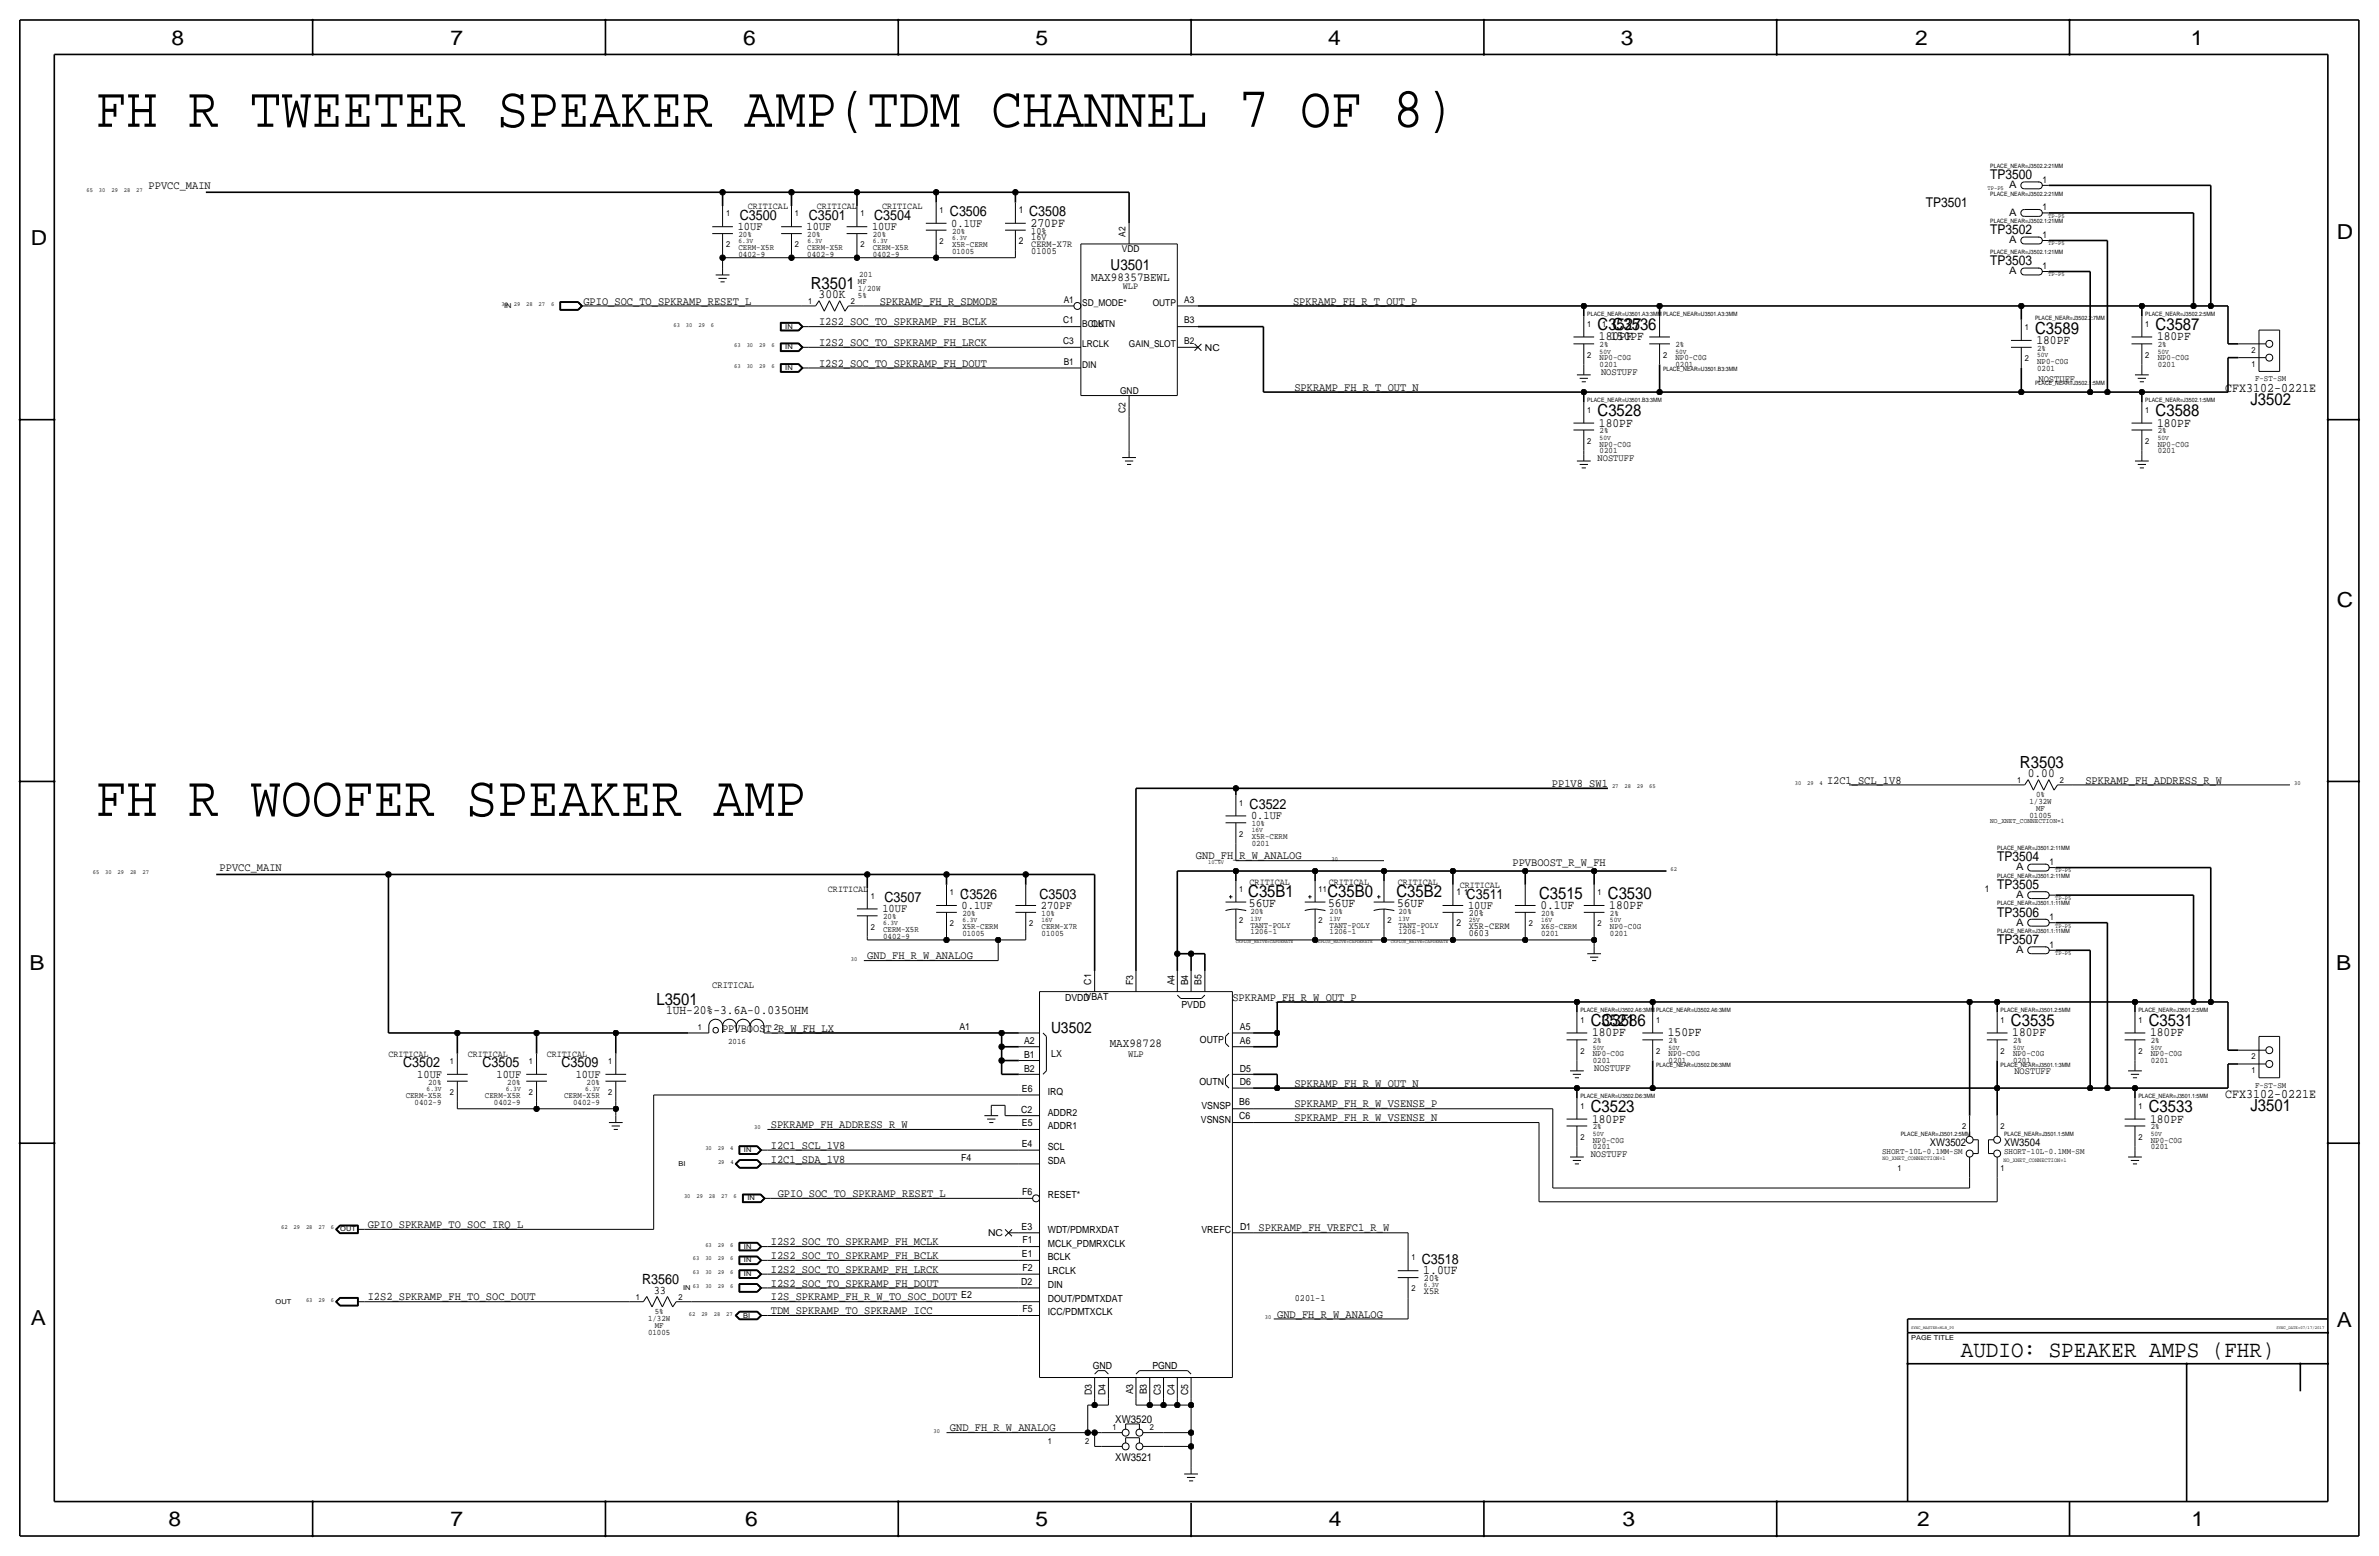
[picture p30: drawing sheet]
<svg xmlns="http://www.w3.org/2000/svg" width="877mm" height="574mm" viewBox="0 0 877 574" stroke-linecap="round" stroke-linejoin="round" font-family="sans-serif">
<defs><g id="words">
<g font-size="21.3">
<text x="35.3" y="46.7">FH R TWEETER SPEAKER AMP(TDM CHANNEL 7 OF 8)</text>
<text x="35.3" y="300.7">FH R WOOFER SPEAKER AMP</text>
</g>
<text font-size="8.6" x="722.9" y="500.1">AUDIO: SPEAKER AMPS (FHR)</text>
<g font-size="7.6">
<text x="63.2" y="16.5">8</text>
<text x="166.1" y="16.5">7</text>
<text x="274" y="16.5">6</text>
<text x="381.7" y="16.5">5</text>
<text x="489.7" y="16.5">4</text>
<text x="597.6" y="16.5">3</text>
<text x="706.1" y="16.5">2</text>
<text x="807.7" y="16.5">1</text>
<text x="861.5" y="88.1">D</text>
<text x="11.4" y="90.4">D</text>
<text x="861.5" y="223.8">C</text>
<text x="10.8" y="357.6">B</text>
<text x="861.3" y="357.4">B</text>
<text x="11.3" y="488.4">A</text>
<text x="861.5" y="489.2">A</text>
<text x="62.2" y="562.6">8</text>
<text x="166" y="562.6">7</text>
<text x="274.8" y="562.6">6</text>
<text x="381.7" y="562.6">5</text>
<text x="489.9" y="562.6">4</text>
<text x="598.1" y="562.6">3</text>
<text x="706.8" y="562.6">2</text>
<text x="807.9" y="562.6">1</text>
</g>
<g font-size="6.2">
<text x="298.9" y="106.4">R3501</text>
<text x="589" y="121.7">C3527</text>
<text x="594.5" y="121.7">C3536</text>
<text x="750.3" y="122.9">C3589</text>
<text x="794.7" y="121.7">C3587</text>
<text x="829.6" y="149.2">J3502</text>
<text x="589" y="153.4">C3528</text>
<text x="794.7" y="153.4">C3588</text>
<text x="744.7" y="283">R3503</text>
<text x="460.2" y="330.7">C35B1</text>
<text x="489.4" y="330.7">C35B0</text>
<text x="514.8" y="330.7">C35B2</text>
<text x="567.4" y="331.2">C3515</text>
<text x="592.8" y="331.2">C3530</text>
<text x="242" y="370.3">L3501</text>
<text x="586.4" y="378.2">C3521</text>
<text x="590.6" y="378.2">C3586</text>
<text x="741.4" y="378.2">C3535</text>
<text x="792.2" y="378.2">C3531</text>
<text x="586.4" y="410">C3523</text>
<text x="792.2" y="410">C3533</text>
<text x="829.6" y="409.5">J3501</text>
</g>
<text font-size="5.7" x="387.5" y="380.7">U3502</text>
<text font-size="5.6" x="409.5" y="99.6">U3501</text>
<g font-size="5.2">
<text x="272.7" y="81">C3500</text>
<text x="298.1" y="81">C3501</text>
<text x="322.3" y="81">C3504</text>
<text x="350.2" y="79.8">C3506</text>
<text x="379.4" y="79.8">C3508</text>
<text x="460.7" y="298.2">C3522</text>
<text x="326.1" y="332.5">C3507</text>
<text x="354" y="331.2">C3526</text>
<text x="383.2" y="331.2">C3503</text>
<text x="540.7" y="331.2">C3511</text>
<text x="148.6" y="393.4">C3502</text>
<text x="177.8" y="393.4">C3505</text>
<text x="207" y="393.4">C3509</text>
<text x="524.2" y="465.8">C3518</text>
<text x="236.7" y="473.5">R3560</text>
</g>
<g font-size="5">
<text x="733.8" y="66">TP3500</text>
<text x="709.9" y="76.2">TP3501</text>
<text x="733.8" y="86.4">TP3502</text>
<text x="733.8" y="97.8">TP3503</text>
<text x="736.3" y="317.5">TP3504</text>
<text x="736.3" y="327.7">TP3505</text>
<text x="736.3" y="337.8">TP3506</text>
<text x="736.3" y="348">TP3507</text>
</g>
<g font-size="4.8">
<text x="820.4" y="144.5">CFX3102-0221E</text>
<text x="820.4" y="404.8">CFX3102-0221E</text>
</g>
<g font-size="4.7">
<text x="379.9" y="83.6">270PF</text>
<text x="301.8" y="110">300K</text>
<text x="589.5" y="125.5">180PF</text>
<text x="593.6" y="125.5">150PF</text>
<text x="795.2" y="125.5">180PF</text>
<text x="750.8" y="126.7">180PF</text>
<text x="589.5" y="157.2">180PF</text>
<text x="795.2" y="157.2">180PF</text>
<text x="747.6" y="286.5">0.00</text>
<text x="460.4" y="334.3">56UF</text>
<text x="489.7" y="334.3">56UF</text>
<text x="515.1" y="334.3">56UF</text>
<text x="567.9" y="335">0.1UF</text>
<text x="593.3" y="335">180PF</text>
<text x="245.5" y="373.9">1UH-20%-3.6A-0.035OHM</text>
<text x="586.9" y="382">180PF</text>
<text x="614.9" y="382">150PF</text>
<text x="741.9" y="382">180PF</text>
<text x="792.7" y="382">180PF</text>
<text x="586.9" y="413.8">180PF</text>
<text x="792.7" y="413.8">180PF</text>
<text x="524.7" y="469.6">1.0UF</text>
</g>
<g font-size="4.5">
<text x="402.3" y="103.6">MAX98357BEWL</text>
<text x="409.1" y="385.8">MAX98728</text>
</g>
<g font-size="4.3">
<text x="54.8" y="69.6">PPVCC_MAIN</text>
<text x="350.7" y="83.6">0.1UF</text>
<text x="272" y="84.8">10UF</text>
<text x="297.4" y="84.8">10UF</text>
<text x="321.5" y="84.8">10UF</text>
<text x="215.1" y="112.3">GPIO_SOC_TO_SPKRAMP_RESET_L</text>
<text x="324.3" y="112.3">SPKRAMP_FH_R_SDMODE</text>
<text x="476.7" y="112.3">SPKRAMP_FH_R_T_OUT_P</text>
<text x="302" y="119.9">I2S2_SOC_TO_SPKRAMP_FH_BCLK</text>
<text x="302" y="127.5">I2S2_SOC_TO_SPKRAMP_FH_LRCK</text>
<text x="302" y="135.1">I2S2_SOC_TO_SPKRAMP_FH_DOUT</text>
<text x="477.2" y="144">SPKRAMP_FH_R_T_OUT_N</text>
<text x="572.1" y="290.1">PP1V8_SW1</text>
<text x="673.6" y="288.8">I2C1_SCL_1V8</text>
<text x="768.8" y="288.8">SPKRAMP_FH_ADDRESS_R_W</text>
<text x="461.2" y="302">0.1UF</text>
<text x="440.9" y="316.7">GND_FH_R_W_ANALOG</text>
<text x="81" y="321.1">PPVCC_MAIN</text>
<text x="557.6" y="319.3">PPVBOOST_R_W_FH</text>
<text x="354.5" y="335">0.1UF</text>
<text x="383.7" y="335">270PF</text>
<text x="541.2" y="335">10UF</text>
<text x="325.3" y="336.3">10UF</text>
<text x="319.7" y="353.6">GND_FH_R_W_ANALOG</text>
<text x="454.4" y="368.8">SPKRAMP_FH_R_W_OUT_P</text>
<text x="266.2" y="380.2">PPVBOOST_R_W_FH_LX</text>
<text x="153.8" y="397.3">10UF</text>
<text x="183.1" y="397.3">10UF</text>
<text x="212.3" y="397.3">10UF</text>
<text x="477.2" y="400.6">SPKRAMP_FH_R_W_OUT_N</text>
<text x="477.2" y="408.2">SPKRAMP_FH_R_W_VSENSE_P</text>
<text x="477.2" y="413.3">SPKRAMP_FH_R_W_VSENSE_N</text>
<text x="284.2" y="415.8">SPKRAMP_FH_ADDRESS_R_W</text>
<text x="284.2" y="423.4">I2C1_SCL_1V8</text>
<text x="284.2" y="428.5">I2C1_SDA_1V8</text>
<text x="286.7" y="441.2">GPIO_SOC_TO_SPKRAMP_RESET_L</text>
<text x="135.6" y="452.6">GPIO_SPKRAMP_TO_SOC_IRQ_L</text>
<text x="464" y="453.9">SPKRAMP_FH_VREFC1_R_W</text>
<text x="284.2" y="459">I2S2_SOC_TO_SPKRAMP_FH_MCLK</text>
<text x="284.2" y="464.1">I2S2_SOC_TO_SPKRAMP_FH_BCLK</text>
<text x="284.2" y="469.1">I2S2_SOC_TO_SPKRAMP_FH_LRCK</text>
<text x="135.6" y="479.3">I2S2_SPKRAMP_FH_TO_SOC_DOUT</text>
<text x="241" y="477">33</text>
<text x="284.2" y="479.3">I2S_SPKRAMP_FH_R_W_TO_SOC_DOUT</text>
<text x="284.2" y="474.2">I2S2_SOC_TO_SPKRAMP_FH_DOUT</text>
<text x="284.2" y="484.4">TDM_SPKRAMP_TO_SPKRAMP_ICC</text>
<text x="470.9" y="485.6">GND_FH_R_W_ANALOG</text>
<text x="350.2" y="527.6">GND_FH_R_W_ANALOG</text>
</g>
<g font-size="4">
<text x="411.2" y="524.5">XW3520</text>
<text x="411.2" y="538.5">XW3521</text>
</g>
<g font-size="3.9">
<text x="711.5" y="422.4">XW3502</text>
<text x="738.8" y="422.4">XW3504</text>
</g>
<g font-size="3.8">
<text x="740.8" y="69.4">A</text>
<text x="740.8" y="79.6">A</text>
<text x="740.8" y="89.7">A</text>
<text x="740.8" y="101.1">A</text>
<text x="743.3" y="320.9">A</text>
<text x="743.3" y="331">A</text>
<text x="743.3" y="341.2">A</text>
<text x="743.3" y="351.3">A</text>
</g>
<g font-size="3.6">
<text x="590.2" y="138.2">NOSTUFF</text>
<text x="751.5" y="140.7">NOSTUFF</text>
<text x="589" y="169.9">NOSTUFF</text>
<text x="262.6" y="364.2">CRITICAL</text>
<text x="402.3" y="363" transform="rotate(-90 402.3 363)">C1</text>
<text x="417.8" y="363.2" transform="rotate(-90 417.8 363.2)">F3</text>
<text x="433" y="363.2" transform="rotate(-90 433 363.2)">A4</text>
<text x="438.1" y="363.2" transform="rotate(-90 438.1 363.2)">B4</text>
<text x="442.9" y="363" transform="rotate(-90 442.9 363)">B5</text>
<text x="392.7" y="368.9">DVDDVBAT</text>
<text x="435.6" y="371.4">PVDD</text>
<text x="353.7" y="379.7">A1</text>
<text x="457.1" y="379.7">A5</text>
<text x="377.5" y="389.9">B1</text>
<text x="377.5" y="384.8">A2</text>
<text x="387.6" y="389.6">LX</text>
<text x="415.9" y="389.6">WLP</text>
<text x="442.4" y="384.6">OUTP</text>
<text x="457.1" y="384.8">A6</text>
<text x="377.5" y="395">B2</text>
<text x="457.1" y="395">D5</text>
<text x="587.7" y="394.7">NOSTUFF</text>
<text x="742.6" y="396">NOSTUFF</text>
<text x="442.2" y="399.8">OUTN</text>
<text x="457.1" y="400.1">D6</text>
<text x="376.8" y="402.3">E6</text>
<text x="386.3" y="403.6">IRQ</text>
<text x="456.9" y="407.4">B6</text>
<text x="376.4" y="410.2">C2</text>
<text x="386.3" y="411.2">ADDR2</text>
<text x="442.8" y="413.8">VSNSN</text>
<text x="442.9" y="408.7">VSNSP</text>
<text x="456.9" y="412.5">C6</text>
<text x="376.8" y="415">E5</text>
<text x="386.3" y="416.3">ADDR1</text>
<text x="376.7" y="422.9">E4</text>
<text x="386.3" y="423.9">SCL</text>
<text x="354.4" y="428">F4</text>
<text x="386.3" y="429">SDA</text>
<text x="586.4" y="426.5">NOSTUFF</text>
<text x="376.9" y="440.4">F6</text>
<text x="386.3" y="441.7">RESET*</text>
<text x="376.6" y="453.4">E3</text>
<text x="386.3" y="454.4">WDT/PDMRXDAT</text>
<text x="442.9" y="454.4">VREFC</text>
<text x="457.2" y="453.4">D1</text>
<text x="376.9" y="458.2">F1</text>
<text x="386.3" y="459.5">MCLK_PDMRXCLK</text>
<text x="376.8" y="463.3">E1</text>
<text x="386.3" y="464.6">BCLK</text>
<text x="376.5" y="473.7">D2</text>
<text x="376.9" y="468.4">F2</text>
<text x="386.3" y="469.6">LRCLK</text>
<text x="354.4" y="478.5">E2</text>
<text x="386.3" y="474.7">DIN</text>
<text x="386.3" y="479.8">DOUT/PDMTXDAT</text>
<text x="376.9" y="483.6">F5</text>
<text x="386.3" y="484.9">ICC/PDMTXCLK</text>
<text x="402.8" y="504.7">GND</text>
<text x="424.8" y="504.7">PGND</text>
<text x="402.5" y="514.1" transform="rotate(-90 402.5 514.1)">D3</text>
<text x="407.6" y="514.1" transform="rotate(-90 407.6 514.1)">D4</text>
<text x="417.8" y="514" transform="rotate(-90 417.8 514)">A3</text>
<text x="422.9" y="514" transform="rotate(-90 422.9 514)">B3</text>
<text x="427.9" y="514.1" transform="rotate(-90 427.9 514.1)">C3</text>
<text x="433" y="514.1" transform="rotate(-90 433 514.1)">C4</text>
<text x="438.1" y="514.1" transform="rotate(-90 438.1 514.1)">C5</text>
</g>
<g font-size="3.5">
<text x="753.1" y="67.3">1</text>
<text x="275.7" y="77.2">CRITICAL</text>
<text x="301.1" y="77.2">CRITICAL</text>
<text x="325.3" y="77.2">CRITICAL</text>
<text x="753.1" y="77.5">1</text>
<text x="375.6" y="78.5">1</text>
<text x="375.6" y="89.9">2</text>
<text x="380.2" y="88.4">16V</text>
<text x="380.2" y="86.1">10%</text>
<text x="415" y="87.4" transform="rotate(-90 415 87.4)">A2</text>
<text x="753.1" y="87.6">1</text>
<text x="380.2" y="93.5">01005</text>
<text x="380.2" y="90.9">CERM-X7R</text>
<text x="413.6" y="93">VDD</text>
<text x="753.1" y="99.1">1</text>
<text x="413.9" y="106.7">WLP</text>
<text x="392.2" y="111.5">A1</text>
<text x="399" y="112.8">SD_MODE*</text>
<text x="425" y="112.8">OUTP</text>
<text x="436.6" y="111.5">A3</text>
<text x="392" y="119.1">C1</text>
<text x="436.6" y="119.1">B3</text>
<text x="399" y="120.4">BCLK</text>
<text x="402.4" y="120.4">OUTN</text>
<text x="392" y="126.7">C3</text>
<text x="399" y="128">LRCLK</text>
<text x="416.2" y="128">GAIN_SLOT</text>
<text x="436.6" y="126.7">B2</text>
<text x="444.2" y="129.3">NC</text>
<text x="392.2" y="134.4">B1</text>
<text x="399" y="135.6">DIN</text>
<text x="413" y="145.3">GND</text>
<text x="415" y="152.3" transform="rotate(-90 415 152.3)">C2</text>
<text x="755.6" y="318.8">1</text>
<text x="305.2" y="328.7">CRITICAL</text>
<text x="460.7" y="326.1">CRITICAL</text>
<text x="489.9" y="326.1">CRITICAL</text>
<text x="515.3" y="326.1">CRITICAL</text>
<text x="536.9" y="329.9">1</text>
<text x="538.2" y="327.4">CRITICAL</text>
<text x="731.8" y="328.9">1</text>
<text x="536.9" y="341.4">2</text>
<text x="541.5" y="337.6">20%</text>
<text x="755.6" y="339.1">1</text>
<text x="541.5" y="344.9">0603</text>
<text x="541.5" y="342.4">X5R-CERM</text>
<text x="755.6" y="349.3">1</text>
<text x="143.2" y="389.6">CRITICAL</text>
<text x="172.4" y="389.6">CRITICAL</text>
<text x="201.6" y="389.6">CRITICAL</text>
<text x="364.3" y="455.7">NC</text>
<text x="525" y="472.2">20%</text>
<text x="477.3" y="479.6">0201-1</text>
<text x="525" y="477">X5R</text>
</g>
<g font-size="3.1">
<text x="267.7" y="79.8">1</text>
<text x="293.1" y="79.8">1</text>
<text x="317.2" y="79.8">1</text>
<text x="346.4" y="78.5">1</text>
<text x="272.2" y="87.4">20%</text>
<text x="297.6" y="87.4">20%</text>
<text x="321.8" y="87.4">20%</text>
<text x="346.4" y="89.9">2</text>
<text x="351" y="86.1">20%</text>
<text x="267.7" y="91.2">2</text>
<text x="272.2" y="94.7">0402-9</text>
<text x="272.2" y="92.2">CERM-X5R</text>
<text x="293.1" y="91.2">2</text>
<text x="297.6" y="94.7">0402-9</text>
<text x="297.6" y="92.2">CERM-X5R</text>
<text x="317.2" y="91.2">2</text>
<text x="321.8" y="94.7">0402-9</text>
<text x="321.8" y="92.2">CERM-X5R</text>
<text x="351" y="93.5">01005</text>
<text x="351" y="90.9">X5R-CERM</text>
<text x="316.3" y="104.6">MF</text>
<text x="316.4" y="107.2">1/20W</text>
<text x="316.8" y="102.1">201</text>
<text x="297.9" y="112">1</text>
<text x="313.6" y="112">2</text>
<text x="316.3" y="109.7">5%</text>
<text x="585.2" y="120.4">1</text>
<text x="590.7" y="120.4">1</text>
<text x="746.5" y="121.7">1</text>
<text x="790.9" y="120.4">1</text>
<text x="585.2" y="131.8">2</text>
<text x="589.7" y="128">2%</text>
<text x="613.1" y="131.8">2</text>
<text x="617.7" y="128">2%</text>
<text x="751" y="129.3">2%</text>
<text x="790.9" y="131.8">2</text>
<text x="795.5" y="128">2%</text>
<text x="830" y="130.1">2</text>
<text x="589.7" y="132.8">NP0-C0G</text>
<text x="589.7" y="135.4">0201</text>
<text x="617.7" y="132.8">NP0-C0G</text>
<text x="617.7" y="135.4">0201</text>
<text x="746.5" y="133.1">2</text>
<text x="751" y="136.7">0201</text>
<text x="751" y="134.1">NP0-C0G</text>
<text x="795.5" y="135.4">0201</text>
<text x="795.5" y="132.8">NP0-C0G</text>
<text x="830" y="135.2">1</text>
<text x="831.4" y="140.5">F-ST-SM</text>
<text x="585.2" y="152.1">1</text>
<text x="790.9" y="152.1">1</text>
<text x="589.7" y="159.8">2%</text>
<text x="795.5" y="159.8">2%</text>
<text x="585.2" y="163.6">2</text>
<text x="589.7" y="164.6">NP0-C0G</text>
<text x="589.7" y="167.1">0201</text>
<text x="790.9" y="163.6">2</text>
<text x="795.5" y="164.6">NP0-C0G</text>
<text x="795.5" y="167.1">0201</text>
<text x="743.7" y="288.5">1</text>
<text x="750.6" y="293.9">0%</text>
<text x="759.4" y="288.5">2</text>
<text x="456.9" y="296.9">1</text>
<text x="748.2" y="296.4">1/32W</text>
<text x="750.6" y="299">MF</text>
<text x="461.5" y="304.5">10%</text>
<text x="748.2" y="301.5">01005</text>
<text x="456.9" y="308.4">2</text>
<text x="461.5" y="311.9">0201</text>
<text x="461.5" y="309.4">X5R-CERM</text>
<text x="350.2" y="329.9">1</text>
<text x="355.6" y="329.9">1</text>
<text x="456.9" y="328.7">1</text>
<text x="486.1" y="328.7">11</text>
<text x="539.8" y="329.9">1</text>
<text x="589" y="329.9">1</text>
<text x="321" y="331.2">1</text>
<text x="325.6" y="338.8">20%</text>
<text x="350.2" y="341.4">2</text>
<text x="354.8" y="337.6">20%</text>
<text x="379.4" y="341.4">2</text>
<text x="384" y="337.6">10%</text>
<text x="456.9" y="340.1">2</text>
<text x="461" y="341.9">TANT-POLY</text>
<text x="461" y="337.1">20%</text>
<text x="486.1" y="340.1">2</text>
<text x="490.2" y="337.1">20%</text>
<text x="490.2" y="341.9">TANT-POLY</text>
<text x="511.5" y="340.1">2</text>
<text x="515.6" y="337.1">20%</text>
<text x="515.6" y="341.9">TANT-POLY</text>
<text x="563.6" y="341.4">2</text>
<text x="568.1" y="337.6">20%</text>
<text x="589" y="341.4">2</text>
<text x="593.5" y="337.6">2%</text>
<text x="321" y="342.6">2</text>
<text x="325.6" y="343.7">CERM-X5R</text>
<text x="325.6" y="346.2">0402-9</text>
<text x="354.8" y="344.9">01005</text>
<text x="354.8" y="342.4">X5R-CERM</text>
<text x="384" y="342.4">CERM-X7R</text>
<text x="384" y="344.9">01005</text>
<text x="461" y="344.4">1206-1</text>
<text x="490.2" y="344.4">1206-1</text>
<text x="515.6" y="344.4">1206-1</text>
<text x="568.1" y="342.4">X6S-CERM</text>
<text x="568.1" y="344.9">0201</text>
<text x="593.5" y="342.4">NP0-C0G</text>
<text x="593.5" y="344.9">0201</text>
<text x="582.6" y="376.9">1</text>
<text x="610.6" y="376.9">1</text>
<text x="737.6" y="376.9">1</text>
<text x="788.4" y="376.9">1</text>
<text x="257.2" y="379.5">1</text>
<text x="285.4" y="379.5">2</text>
<text x="268.4" y="384.8">2016</text>
<text x="582.6" y="388.4">2</text>
<text x="587.2" y="384.6">2%</text>
<text x="587.2" y="389.4">NP0-C0G</text>
<text x="610.6" y="388.4">2</text>
<text x="615.1" y="384.6">2%</text>
<text x="615.1" y="389.4">NP0-C0G</text>
<text x="737.6" y="388.4">2</text>
<text x="742.1" y="384.6">2%</text>
<text x="742.1" y="389.4">NP0-C0G</text>
<text x="788.4" y="388.4">2</text>
<text x="792.9" y="384.6">2%</text>
<text x="792.9" y="389.4">NP0-C0G</text>
<text x="165.8" y="392.2">1</text>
<text x="195" y="392.2">1</text>
<text x="224.2" y="392.2">1</text>
<text x="587.2" y="391.9">0201</text>
<text x="615.1" y="391.9">0201</text>
<text x="742.1" y="391.9">0201</text>
<text x="792.9" y="391.9">0201</text>
<text x="830" y="390.4">2</text>
<text x="830" y="395.5">1</text>
<text x="157.8" y="399.8">20%</text>
<text x="187" y="399.8">20%</text>
<text x="216.2" y="399.8">20%</text>
<text x="831.4" y="400.9">F-ST-SM</text>
<text x="149.6" y="404.6">CERM-X5R</text>
<text x="152.9" y="407.2">0402-9</text>
<text x="165.8" y="403.6">2</text>
<text x="178.8" y="404.6">CERM-X5R</text>
<text x="182.1" y="407.2">0402-9</text>
<text x="195" y="403.6">2</text>
<text x="208" y="404.6">CERM-X5R</text>
<text x="211.3" y="407.2">0402-9</text>
<text x="224.2" y="403.6">2</text>
<text x="582.6" y="408.7">1</text>
<text x="788.4" y="408.7">1</text>
<text x="587.2" y="416.3">2%</text>
<text x="723.3" y="416.3">2</text>
<text x="737.6" y="416.3">2</text>
<text x="792.9" y="416.3">2%</text>
<text x="582.6" y="420.1">2</text>
<text x="587.2" y="421.1">NP0-C0G</text>
<text x="587.2" y="423.7">0201</text>
<text x="693.9" y="425.2">SHORT-10L-0.1MM-SM</text>
<text x="738.8" y="425.2">SHORT-10L-0.1MM-SM</text>
<text x="788.4" y="420.1">2</text>
<text x="792.9" y="421.1">NP0-C0G</text>
<text x="792.9" y="423.7">0201</text>
<text x="699.5" y="431.5">1</text>
<text x="737.6" y="431.5">1</text>
<text x="520.4" y="464.6">1</text>
<text x="234.4" y="479">1</text>
<text x="250.1" y="479">2</text>
<text x="520.4" y="476">2</text>
<text x="241.4" y="484.4">5%</text>
<text x="238.9" y="486.9">1/32W</text>
<text x="238.9" y="492">01005</text>
<text x="241.4" y="489.5">MF</text>
<text x="410.2" y="527.1">1</text>
<text x="423.9" y="527.1">2</text>
<text x="386.3" y="532.1">1</text>
<text x="400.1" y="532.1">2</text>
</g>
<g font-size="2.6">
<text x="272.2" y="89.7">6.3V</text>
<text x="297.6" y="89.7">6.3V</text>
<text x="321.8" y="89.7">6.3V</text>
<text x="351" y="88.4">6.3V</text>
<text x="589.7" y="130.3">50V</text>
<text x="617.7" y="130.3">50V</text>
<text x="751" y="131.6">50V</text>
<text x="795.5" y="130.3">50V</text>
<text x="589.7" y="162.1">50V</text>
<text x="795.5" y="162.1">50V</text>
<text x="733.8" y="303.3">NO_XNET_CONNECTION=1</text>
<text x="461.5" y="306.8">16V</text>
<text x="325.6" y="341.1">6.3V</text>
<text x="354.8" y="339.9">6.3V</text>
<text x="384" y="339.9">16V</text>
<text x="461" y="339.6">13V</text>
<text x="490.2" y="339.6">13V</text>
<text x="515.6" y="339.6">13V</text>
<text x="541.5" y="339.9">25V</text>
<text x="568.1" y="339.9">16V</text>
<text x="593.5" y="339.9">50V</text>
<text x="587.2" y="386.8">50V</text>
<text x="615.1" y="386.8">50V</text>
<text x="742.1" y="386.8">50V</text>
<text x="792.9" y="386.8">50V</text>
<text x="157.3" y="402.1">6.3V</text>
<text x="186.5" y="402.1">6.3V</text>
<text x="215.7" y="402.1">6.3V</text>
<text x="587.2" y="418.6">50V</text>
<text x="792.9" y="418.6">50V</text>
<text x="525" y="474.5">6.3V</text>
</g>
<g font-size="2.5">
<text x="185.9" y="113.5">IN</text>
<text x="289.5" y="121.2">IN</text>
<text x="289.5" y="128.8">IN</text>
<text x="289.5" y="136.4">IN</text>
<text x="274.3" y="424.7">IN</text>
<text x="250.2" y="429.8">BI</text>
<text x="275.5" y="442.5">IN</text>
<text x="125.4" y="453.9">OUT</text>
<text x="274.3" y="460.2">IN</text>
<text x="274.3" y="465.3">IN</text>
<text x="274.3" y="470.4">IN</text>
<text x="251.9" y="475.5">IN</text>
<text x="101.6" y="480.6">OUT</text>
<text x="274" y="485.6">BI</text>
<text x="704.5" y="493.8">PAGE TITLE</text>
</g>
<g font-size="2.3">
<text x="31.9" y="70.9">65</text>
<text x="36.5" y="70.9">30</text>
<text x="41.1" y="70.9">29</text>
<text x="45.6" y="70.9">28</text>
<text x="50.2" y="70.9">27</text>
<text x="732.7" y="70.1">TP-P5</text>
<text x="755.1" y="80.3">TP-P5</text>
<text x="755.1" y="90.4">TP-P5</text>
<text x="755.1" y="101.9">TP-P5</text>
<text x="184.9" y="112.8">30</text>
<text x="189.4" y="112.8">29</text>
<text x="194" y="112.8">28</text>
<text x="198.6" y="112.8">27</text>
<text x="203.2" y="112.8">6</text>
<text x="248.3" y="120.4">63</text>
<text x="252.9" y="120.4">30</text>
<text x="257.5" y="120.4">29</text>
<text x="262.1" y="120.4">6</text>
<text x="270.7" y="128">63</text>
<text x="275.3" y="128">30</text>
<text x="279.9" y="128">29</text>
<text x="284.4" y="128">6</text>
<text x="270.7" y="135.6">63</text>
<text x="275.3" y="135.6">30</text>
<text x="279.9" y="135.6">29</text>
<text x="284.4" y="135.6">6</text>
<text x="594.3" y="290.6">27</text>
<text x="598.9" y="290.6">28</text>
<text x="603.5" y="290.6">29</text>
<text x="608" y="290.6">65</text>
<text x="661.7" y="289.3">30</text>
<text x="666.2" y="289.3">29</text>
<text x="670.8" y="289.3">4</text>
<text x="845.8" y="289.3">30</text>
<text x="490.9" y="317.2">30</text>
<text x="34.2" y="322.3">65</text>
<text x="38.8" y="322.3">30</text>
<text x="43.4" y="322.3">29</text>
<text x="47.9" y="322.3">28</text>
<text x="52.5" y="322.3">27</text>
<text x="615.9" y="321.1">62</text>
<text x="757.7" y="321.6">TP-P5</text>
<text x="757.7" y="331.7">TP-P5</text>
<text x="757.7" y="341.9">TP-P5</text>
<text x="757.7" y="352">TP-P5</text>
<text x="313.6" y="354.1">30</text>
<text x="278.1" y="416.3">30</text>
<text x="260" y="423.9">30</text>
<text x="264.6" y="423.9">29</text>
<text x="269.2" y="423.9">4</text>
<text x="264.7" y="429">29</text>
<text x="269.3" y="429">4</text>
<text x="252.2" y="441.7">30</text>
<text x="256.7" y="441.7">29</text>
<text x="261.3" y="441.7">28</text>
<text x="265.9" y="441.7">27</text>
<text x="270.5" y="441.7">6</text>
<text x="103.7" y="453.1">62</text>
<text x="108.3" y="453.1">29</text>
<text x="112.8" y="453.1">28</text>
<text x="117.4" y="453.1">27</text>
<text x="122" y="453.1">6</text>
<text x="260" y="459.5">63</text>
<text x="264.6" y="459.5">29</text>
<text x="269.2" y="459.5">6</text>
<text x="255.5" y="464.6">63</text>
<text x="260" y="464.6">30</text>
<text x="264.6" y="464.6">29</text>
<text x="269.2" y="464.6">6</text>
<text x="255.5" y="469.6">63</text>
<text x="260" y="469.6">30</text>
<text x="264.6" y="469.6">29</text>
<text x="269.2" y="469.6">6</text>
<text x="112.8" y="479.8">63</text>
<text x="117.4" y="479.8">29</text>
<text x="122" y="479.8">6</text>
<text x="255.5" y="474.7">63</text>
<text x="260" y="474.7">30</text>
<text x="264.6" y="474.7">29</text>
<text x="269.2" y="474.7">6</text>
<text x="254" y="484.9">62</text>
<text x="258.6" y="484.9">29</text>
<text x="263.1" y="484.9">28</text>
<text x="267.7" y="484.9">27</text>
<text x="466.3" y="486.2">30</text>
<text x="344.1" y="528.1">30</text>
</g>
<g font-size="2.2">
<text x="733.8" y="62">PLACE_NEAR=J3502.2:21MM</text>
<text x="733.8" y="72.1">PLACE_NEAR=J3502.2:21MM</text>
<text x="733.8" y="82.3">PLACE_NEAR=J3502.1:21MM</text>
<text x="733.8" y="93.7">PLACE_NEAR=J3502.1:21MM</text>
<text x="585.2" y="116.6">PLACE_NEAR=U3501.A3:3MM PLACE_NEAR=U3501.A3:3MM</text>
<text x="750.3" y="117.9">PLACE_NEAR=J3502.2:7MM</text>
<text x="790.9" y="116.6">PLACE_NEAR=J3502.2:5MM</text>
<text x="613.1" y="136.9">PLACE_NEAR=U3501.B3:3MM</text>
<text x="750.3" y="142">PLACE_NEAR=J3502.1:5MM</text>
<text x="585.2" y="148.3">PLACE_NEAR=U3501.B3:3MM</text>
<text x="790.9" y="148.3">PLACE_NEAR=J3502.1:5MM</text>
<text x="736.3" y="313.4">PLACE_NEAR=J3501.2:11MM</text>
<text x="445.5" y="318.5">10.5V</text>
<text x="736.3" y="323.6">PLACE_NEAR=J3501.2:11MM</text>
<text x="736.3" y="333.8">PLACE_NEAR=J3501.1:11MM</text>
<text x="736.3" y="343.9">PLACE_NEAR=J3501.1:11MM</text>
<text x="582.6" y="373.1">PLACE_NEAR=U3502.A6:3MM PLACE_NEAR=U3502.A6:3MM</text>
<text x="737.6" y="373.1">PLACE_NEAR=J3501.2:5MM</text>
<text x="788.4" y="373.1">PLACE_NEAR=J3501.2:5MM</text>
<text x="610.6" y="393.4">PLACE_NEAR=U3502.D6:3MM</text>
<text x="737.6" y="393.4">PLACE_NEAR=J3501.1:3MM</text>
<text x="582.6" y="404.9">PLACE_NEAR=U3502.D6:3MM</text>
<text x="788.4" y="404.9">PLACE_NEAR=J3501.1:5MM</text>
<text x="700.7" y="418.8">PLACE_NEAR=J3501.2:5MM</text>
<text x="738.8" y="418.8">PLACE_NEAR=J3501.1:5MM</text>
<text x="694" y="427.7">NO_XNET_CONNECTION=1</text>
<text x="738.6" y="428.2">NO_XNET_CONNECTION=1</text>
</g>
<g font-size="1.8">
<text x="455.6" y="347.7">CKPLUS_WAIVE=CAPDERATE</text>
<text x="484.8" y="347.7">CKPLUS_WAIVE=CAPDERATE</text>
<text x="512.8" y="347.7">CKPLUS_WAIVE=CAPDERATE</text>
</g>
<g font-size="1.7">
<text x="704.5" y="490">SYNC_MASTER=MLB_P0</text>
<text x="839.2" y="490">SYNC_DATE=07/17/2017</text>
</g>
</g></defs>
<g fill="none" stroke="#000" stroke-width=".6" stroke-linecap="butt">
<path d="M7.3 7.4v558.8zM7.3 7.4h862.3zM115.3 7.4v12.7zM223.2 7.4v12.7zM331.2 7.4v12.7zM439.1 7.4v12.7zM547.1 7.4v12.7zM655 7.4v12.7zM763 7.4v12.7zM869.6 7.4v558.8zM20 20.1v533.4zM20 20.1h838.2z"/>
<path d="M858.2 20.1v533.4zM75.9 70.9h190.5zM266.4 70.9h25.4zM266.4 70.9v5zM291.8 70.9v5zM291.8 70.9h24.1zM315.9 70.9h29.2zM315.9 70.9v5zM345.1 70.9v3.8zM345.1 70.9h29.2zM374.3 70.9h42zM374.3 70.9v3.8z"/>
<path d="M416.3 70.9v11.4zM755.3 68.3h59.7zM755.3 78.5h53.4zM808.7 78.5v34.3zM815 68.3v44.5zM755.3 88.6h21.6zM776.9 88.6v55.9zM441.7 112.8h142.2zM583.9 112.8h27.9zM583.9 112.8v3.8zM611.8 112.8v3.8zM611.8 112.8h133.4z"/>
<path d="M745.2 112.8h44.4zM745.2 112.8v5.1zM755.3 100.1h15.3zM770.6 100.1v44.4zM789.6 112.8v3.8zM789.6 112.8h19.1zM808.7 112.8h6.3zM815 112.8h6.4zM821.4 112.8v13.9zM441.7 120.4h24.1zM465.8 120.4v24.1zM611.8 134.4v10.1z"/>
<path d="M745.2 135.6v8.9zM821.4 131.8h3.8zM821.4 131.8v12.7zM821.4 126.7h3.8zM7.3 154.7h12.7zM465.8 144.5h118.1zM583.9 144.5h27.9zM583.9 144.5v3.8zM611.8 144.5h133.4zM745.2 144.5h25.4zM770.6 144.5h6.3zM776.9 144.5h12.7z"/>
<path d="M789.6 144.5h31.8zM789.6 144.5v3.8zM858.2 154.7h11.4zM7.3 288h12.7zM418.8 290.6h36.8zM418.8 290.6v67.3zM455.6 290.6h137.2zM455.6 290.6v2.5zM858.2 288h11.4zM757.9 319.8h57.1zM815 319.8v49.5zM79.7 322.3h63.5z"/>
<path d="M143.2 322.3v58.4zM143.2 322.3h176.5zM319.7 322.3h29.2zM319.7 322.3v5.1zM348.9 322.3v3.8zM348.9 322.3h29.3zM378.2 322.3v3.8zM378.2 322.3h25.4zM403.6 322.3v35.6zM434 321.1v30.4zM434 321.1h21.6zM455.6 321.1h29.2z"/>
<path d="M455.6 321.1v3.8zM484.8 321.1h25.4zM484.8 321.1v3.8zM510.2 321.1v3.8zM510.2 321.1h25.4zM535.6 321.1h26.7zM535.6 321.1v5zM562.3 321.1h25.4zM562.3 321.1v5zM587.7 321.1h26.7zM587.7 321.1v5zM757.9 329.9h50.8z"/>
<path d="M808.7 329.9v39.4zM434 351.5v6.4zM434 351.5h5.1zM439.1 351.5v6.4zM439.1 351.5h5.1zM444.2 351.5v6.4zM757.9 340.1h19zM757.9 350.3h12.7zM770.6 350.3v50.8zM776.9 340.1v61zM470.9 369.3h110.5zM470.9 369.3v11.4z"/>
<path d="M581.4 369.3h27.9zM581.4 369.3v3.8zM609.3 369.3v3.8zM609.3 369.3h116.8zM726.1 369.3h10.2zM726.1 369.3v41.9zM736.3 369.3h50.8zM736.3 369.3v3.8zM787.1 369.3v3.8zM787.1 369.3h21.6zM808.7 369.3h6.3zM815 369.3h6.4z"/>
<path d="M821.4 369.3v17.8zM143.2 380.7h25.4zM168.6 380.7h29.2zM168.6 380.7v7.7zM197.8 380.7h29.2zM197.8 380.7v7.7zM227 380.7v7.7zM227 380.7h26.7zM289.3 380.7h80zM369.3 396h6.3zM369.3 390.9v5.1zM369.3 390.9h6.3z"/>
<path d="M369.3 385.8v5.1zM369.3 385.8h6.3zM369.3 380.7v5.1zM369.3 380.7h6.3zM462 396h8.9zM462 385.8h8.9zM462 380.7h8.9zM470.9 396v5.1zM470.9 380.7v5.1zM609.3 390.9v10.2zM736.3 390.9v10.2zM821.4 392.2h3.8z"/>
<path d="M821.4 392.2v8.9zM821.4 387.1h3.8zM462 401.1h8.9zM470.9 401.1h110.5zM581.4 401.1h27.9zM581.4 401.1v3.8zM609.3 401.1h127zM736.3 401.1v10.1zM736.3 401.1h34.3zM770.6 401.1h6.3zM776.9 401.1h10.2zM787.1 401.1h34.3z"/>
<path d="M787.1 401.1v3.8zM7.3 421.4h12.7zM858.2 421.4h11.4zM703.3 491.2h154.9zM703.3 486.2h154.9zM703.3 486.2v5zM703.3 491.2v62.3zM703.3 502.7h154.9zM806.1 502.7v50.8zM848.1 502.7v10.1zM20 553.5h838.2zM115.3 553.5v12.7z"/>
<path d="M223.2 553.5v12.7zM331.2 553.5v12.7zM439.1 554v12.2zM547.1 553.5v12.7zM655 553.5v12.7zM763 553.5v12.7zM7.3 566.2h862.3z"/>
</g>
<g fill="none" stroke="#000" stroke-width=".37">
<path d="M266.4 75.9v7.7zM291.8 75.9v7.7zM315.9 75.9v7.7zM345.1 74.7v7.6zM374.3 74.7v7.6zM746.5 77.2h5.2zM746.5 79.8h5zM746.5 67.1h5.2zM746.5 69.6h5zM746.5 77.3a1.26 1.26 0 0 0-1.5 1.2 1.26 1.26 0 0 0 1.5 1.3M746.5 67.1a1.26 1.26 0 0 0-1.5 1.2 1.26 1.26 0 0 0 1.5 1.3M751.5 77.3a1.26 1.26 0 0 1 1.4 1.2 1.26 1.26 0 0 1-1.4 1.3"/>
<path d="M751.5 67.1a1.26 1.26 0 0 1 1.4 1.3 1.26 1.26 0 0 1-1.4 1.2M752.8 78.5h2.5zM752.8 68.3h2.5zM262.6 86.1h7.6zM262.6 83.6h7.6zM266.4 95h25.4zM266.4 93.7v1.3zM266.4 95v3.8zM266.4 86.1v7.6zM266.4 98.8v2.5zM288 86.1h7.6zM288 83.6h7.6z"/>
<path d="M291.8 95h24.1zM291.8 93.7v1.3zM291.8 86.1v7.6zM312.1 86.1h7.6zM312.1 83.6h7.6zM315.9 95h29.2zM315.9 93.7v1.3zM315.9 86.1v7.6zM341.3 84.8h7.6zM341.3 82.3h7.6zM345.1 92.5v2.5zM345.1 84.8v7.7z"/>
<path d="M345.1 95h29.2zM370.5 84.8h7.7zM370.5 82.3h7.7zM374.3 92.5v2.5zM374.3 84.8v7.7zM398.5 89.9h35.5zM398.5 89.9v55.9zM416.3 82.3v7.6zM434 89.9v55.9zM746.5 87.4h5.2zM746.5 89.9h5zM746.5 98.8h5.2z"/>
<path d="M746.5 87.4a1.26 1.26 0 0 0-1.5 1.3 1.26 1.26 0 0 0 1.5 1.2M746.5 98.9a1.26 1.26 0 0 0-1.5 1.2 1.26 1.26 0 0 0 1.5 1.2M751.5 87.4a1.26 1.26 0 0 1 1.4 1.3 1.26 1.26 0 0 1-1.4 1.2M751.5 98.9a1.26 1.26 0 0 1 1.4 1.2 1.26 1.26 0 0 1-1.4 1.2M752.8 88.6h2.5zM206.4 111.2h6.8zM206.4 111.2v3.2zM206.4 114.3h6.8zM206.5 111.3v2.9zM206.5 114.3h6.7zM206.5 111.3h6.7zM206.6 111.4v2.7z"/>
<path d="M206.6 114.1h6.5zM206.6 111.4h6.5zM206.7 111.5h6.4zM206.7 111.5v2.5zM206.7 114h6.4zM213.1 114l1.2-1.2zM213.1 111.5l1.2 1.3zM213.1 114.1l1.4-1.3zM213.1 111.4l1.4 1.4zM213.2 114.3l1.4-1.5zM213.2 111.3l1.4 1.5zM213.2 111.2l1.6 1.6z"/>
<path d="M213.2 114.3l1.6-1.5zM214.3 112.8h2.6zM216.9 112.8h78.7zM263.9 101.3h5zM264.9 102.6h3zM265.6 103.9h1.6zM287.7 118.8v3.2zM287.7 118.8h6.8zM287.8 118.9v3zM287.8 118.9h6.6zM287.9 119v2.8zM287.9 119h6.5z"/>
<path d="M288 119.1h6.3zM288 119.1v2.6zM294.3 119.1l1.3 1.3zM294.4 119l1.4 1.4zM294.4 118.9l1.5 1.5zM294.5 118.8l1.6 1.6zM295.6 112.8h5.1zM302 110.8l1.9 3.9zM302 110.8l-1.3 2zM305.8 110.8l-1.9 3.9zM305.8 110.8l1.9 3.9zM309.6 110.8l-1.9 3.9z"/>
<path d="M309.6 110.8l1.9 3.9zM312.8 112.8h5.7zM312.8 112.8l-1.3 1.9zM318.5 112.8h72.4zM390.9 112.8h5zM434 112.8h7.7zM583.9 116.6v7.6zM611.8 116.6v7.6zM745.2 117.9v7.6zM746.5 101.3h5zM752.8 100.1h2.5zM789.6 116.6v7.6z"/>
<path d="M287.7 122h6.8zM287.7 126.4v3.2zM287.7 129.6h6.8zM287.7 134.1v3.1zM287.7 137.2h6.8zM287.7 126.4h6.8zM287.7 134.1h6.8zM287.8 121.9h6.6zM287.8 126.5v3zM287.8 129.5h6.6zM287.8 134.2v2.9zM287.8 137.1h6.6z"/>
<path d="M287.8 126.5h6.6zM287.8 134.2h6.6zM287.9 121.8h6.5zM287.9 126.6v2.8zM287.9 129.4h6.5zM287.9 134.3v2.7zM287.9 137h6.5zM287.9 126.6h6.5zM287.9 134.3h6.5zM288 121.7h6.3zM288 126.7h6.3zM288 126.7v2.6z"/>
<path d="M288 129.3h6.3zM288 134.4h6.3zM288 134.4v2.5zM288 136.9h6.3zM294.3 126.7l1.3 1.3zM294.3 134.4l1.3 1.2zM294.3 121.7l1.3-1.3zM294.3 129.3l1.3-1.3zM294.3 136.9l1.3-1.3zM294.4 121.8l1.4-1.4zM294.4 129.4l1.4-1.4zM294.4 137l1.4-1.4z"/>
<path d="M294.4 126.6l1.4 1.4zM294.4 134.3l1.4 1.3zM294.4 126.5l1.5 1.5zM294.4 134.2l1.5 1.4zM294.4 121.9l1.5-1.5zM294.4 129.5l1.5-1.5zM294.4 137.1l1.5-1.5zM294.5 126.4l1.6 1.6zM294.5 134.1l1.6 1.5zM294.5 122l1.6-1.6zM294.5 129.6l1.6-1.6zM294.5 137.2l1.6-1.6z"/>
<path d="M295.6 120.4h2.5zM295.6 128h2.5zM295.6 135.6h2.5zM298.1 135.6h92.8zM298.1 128h92.8zM298.1 120.4h92.8zM390.9 135.6h7.6zM390.9 128h7.6zM390.9 120.4h7.6zM434 120.4h7.7zM434 128h7.7zM440.4 129.3l2.5-2.6z"/>
<path d="M440.4 126.7l2.5 2.6zM580.1 126.7h7.6zM580.1 124.2h7.6zM581.4 138.2h5zM582.4 139.4h3zM583.9 134.4v1.2zM583.9 135.6v2.6zM583.9 126.7v7.7zM608 126.7h7.6zM608 124.2h7.6zM611.8 126.7v7.7zM741.4 128h7.6z"/>
<path d="M741.4 125.5h7.6zM745.2 128v7.6zM785.8 126.7h7.6zM785.8 124.2h7.6zM787.1 138.2h5.1zM788.1 139.4h3.1zM789.6 134.4v1.2zM789.6 135.6v2.6zM789.6 126.7v7.7zM825.2 126.7h10.2zM825.2 131.8h10.2zM832.8 121.7h7.6z"/>
<path d="M832.8 121.7v15.2zM832.8 136.9h7.6zM840.4 121.7v15.2zM398.5 145.8h35.5zM416.3 153.4v12.7zM416.3 145.8v7.6zM580.1 158.5h7.6zM580.1 156h7.6zM583.1 140.7h1.6zM583.9 148.3v7.7zM583.9 158.5v7.6zM785.8 158.5h7.6z"/>
<path d="M785.8 156h7.6zM788.9 140.7h1.5zM789.6 148.3v7.7zM789.6 158.5v7.6zM413.7 168.7h5.1zM414.7 169.9h3.1zM415.5 171.2h1.5zM416.3 166.1v2.6zM581.4 169.9h5zM582.4 171.2h3zM583.1 172.5h1.6zM583.9 166.1v1.3z"/>
<path d="M583.9 167.4v2.5zM787.1 169.9h5.1zM788.1 171.2h3.1zM788.9 172.5h1.5zM789.6 166.1v1.3zM789.6 167.4v2.5zM455.6 293.1v7.6zM681.7 289.3h59.7zM741.4 289.3h5.1zM747.7 287.4l-1.2 1.9zM747.7 287.4l2 3.8zM751.5 287.4l-1.8 3.8z"/>
<path d="M751.5 287.4l2 3.8zM755.3 287.4l-1.8 3.8zM755.3 287.4l2 3.8zM758.5 289.3h5.7zM758.5 289.3l-1.2 1.9zM764.2 289.3h80zM451.8 303.3h7.6zM451.8 300.7h7.6zM455.6 317.2h54.6zM455.6 310.9v6.3zM455.6 303.3v7.6zM749 318.5h5.2z"/>
<path d="M749 318.6a1.26 1.26 0 0 0-1.4 1.2 1.26 1.26 0 0 0 1.4 1.3M754 318.6a1.26 1.26 0 0 1 1.5 1.2 1.26 1.26 0 0 1-1.5 1.3M755.3 319.8h2.6zM315.9 337.6h7.6zM315.9 335h7.6zM319.7 327.4v7.6zM319.7 337.6v7.6zM345.1 336.3h7.7zM345.1 333.8h7.7zM348.9 326.1v7.7zM348.9 336.3v7.6zM374.3 336.3h7.7z"/>
<path d="M374.3 333.8h7.7zM378.2 326.1v7.7zM378.2 336.3v7.6zM451.8 332.5h7.6zM451.8 335.6a12.9 12.9 0 0 1 7.6 .1M453.1 330.6h1.3zM453.7 329.9v1.3zM455.6 335v7.6zM455.6 324.9v7.6zM481 332.5h7.6zM481 335.6a12.9 12.9 0 0 1 7.6 .1M482.3 330.6h1.3z"/>
<path d="M482.9 329.9v1.3zM484.8 335v7.6zM484.8 324.9v7.6zM506.4 332.5h7.6zM506.4 335.6a12.9 12.9 0 0 1 7.6 .1M507.7 330.6h1.3zM508.3 329.9v1.3zM510.2 335v7.6zM510.2 324.9v7.6zM531.8 336.3h7.6zM531.8 333.8h7.6zM535.6 326.1v7.7z"/>
<path d="M535.6 336.3v7.6zM558.5 336.3h7.6zM558.5 333.8h7.6zM562.3 326.1v7.7zM562.3 336.3v7.6zM583.9 336.3h7.6zM583.9 333.8h7.6zM587.7 326.1v7.7zM587.7 336.3v7.6zM749 321.1h5.1zM749 328.7h5.2zM749 331.2h5.1z"/>
<path d="M749 338.8h5.2zM749 328.7a1.26 1.26 0 0 0-1.4 1.3 1.26 1.26 0 0 0 1.4 1.2M749 338.9a1.26 1.26 0 0 0-1.4 1.2 1.26 1.26 0 0 0 1.4 1.3M754 328.7a1.26 1.26 0 0 1 1.5 1.3 1.26 1.26 0 0 1-1.5 1.2M754 338.9a1.26 1.26 0 0 1 1.5 1.2 1.26 1.26 0 0 1-1.5 1.3M755.3 329.9h2.6zM318.5 354.1h49.5zM319.7 345.2v1.3zM319.7 346.5h29.2zM348.9 343.9v2.6zM348.9 346.5h19.1zM368 346.5h10.2z"/>
<path d="M368 346.5v7.6zM378.2 343.9v2.6zM403.6 357.9v7.6zM418.8 357.9v7.6zM434 357.9v7.6zM439.1 357.9v7.6zM444.2 357.9v7.6zM455.6 346.5h29.2zM455.6 342.6v3.9zM484.8 346.5h25.4zM484.8 342.6v3.9zM510.2 342.6v3.9z"/>
<path d="M510.2 346.5h25.4zM535.6 346.5h26.7zM535.6 343.9v2.6zM562.3 346.5h25.4zM562.3 343.9v2.6zM585.2 351.5h5zM586.2 352.8h3zM586.9 354.1h1.6zM587.7 343.9v2.6zM587.7 346.5v2.5zM587.7 349v2.5zM749 349h5.2z"/>
<path d="M749 351.5h5.1zM749 341.4h5.1zM749 349a1.26 1.26 0 0 0-1.4 1.3 1.26 1.26 0 0 0 1.4 1.2M754 349a1.26 1.26 0 0 1 1.5 1.3 1.26 1.26 0 0 1-1.5 1.2M755.3 350.3h2.6zM755.3 340.1h2.6zM261.3 378.2a2.54 2.54 0 0 1 2.6-2.5 2.54 2.54 0 0 1 2.5 2.5 2.54 2.54 0 0 1 2.5-2.5 2.54 2.54 0 0 1 2.6 2.5 2.54 2.54 0 0 1 2.5-2.5 2.54 2.54 0 0 1 2.6 2.5 2.54 2.54 0 0 1 2.5-2.5 2.54 2.54 0 0 1 2.5 2.5M261.3 378.2v2.5zM266.4 378.2v2.5zM271.5 378.2v2.5zM276.6 378.2v2.5zM281.6 378.2v2.5z"/>
<path d="M383.2 365.5h71.2zM383.2 365.5v142.2zM434 366.8l1.3 1.2zM435.3 368h7.6zM442.9 368l1.3-1.2zM454.4 365.5v142.2zM581.4 373.1v7.6zM609.3 373.1v7.6zM736.3 373.1v7.6zM787.1 373.1v7.6zM164.8 398.5h7.6zM164.8 396h7.6z"/>
<path d="M168.6 388.4v7.6zM168.6 398.5v7.6zM194 398.5h7.6zM194 396h7.6zM197.8 388.4v7.6zM197.8 398.5v7.6zM223.2 396h7.6zM223.2 398.5h7.6zM227 388.4v7.6zM227 398.5v7.6zM253.7 380.7h7.6zM281.6 380.7h7.7z"/>
<path d="M375.6 385.8h7.6zM375.6 380.7h7.6zM375.6 396h7.6zM375.6 390.9h7.6zM384.5 380.7l1.3 1.3zM385.8 382v12.7zM385.8 394.7l-1.3 1.3zM451.8 399.8l1.3 1.3zM451.8 397.3v2.5zM451.8 384.6l1.3 1.2zM451.8 382v2.6zM453.1 396l-1.3 1.3z"/>
<path d="M453.1 380.7l-1.3 1.3zM454.4 380.7h7.6zM454.4 385.8h7.6zM454.4 396h7.6zM577.5 383.3h7.7zM577.5 380.7h7.7zM578.8 394.7h5.1zM579.8 396h3.1zM580.6 397.3h1.5zM581.4 390.9v1.3zM581.4 383.3v7.6zM581.4 392.2v2.5z"/>
<path d="M605.5 383.3h7.6zM605.5 380.7h7.6zM609.3 383.3v7.6zM732.5 383.3h7.6zM732.5 380.7h7.6zM736.3 383.3v7.6zM783.3 383.3h7.6zM783.3 380.7h7.6zM784.6 394.7h5zM785.6 396h3zM786.3 397.3h1.6zM787.1 390.9v1.3z"/>
<path d="M787.1 383.3v7.6zM787.1 392.2v2.5zM825.2 387.1h10.2zM825.2 392.2h10.2zM832.8 382h7.6zM832.8 382v15.3zM832.8 397.3h7.6zM840.4 382v15.3zM168.6 406.1v2.6zM168.6 408.7h29.2zM197.8 408.7h29.2zM197.8 406.1v2.6z"/>
<path d="M224.5 413.8h5.1zM225.5 415h3zM226.3 416.3h1.5zM227 406.1v2.6zM227 408.7v2.5zM227 411.2v2.6zM241 403.6h134.6zM241 403.6v49.5zM282.9 416.3h92.7zM362.9 411.2h5.1zM363.9 412.5h3.1zM364.7 413.8h1.5z"/>
<path d="M365.5 407.4v1.3zM365.5 408.7v2.5zM365.5 407.4h5zM370.5 407.4v3.8zM370.5 411.2h5.1zM375.6 411.2h7.6zM375.6 416.3h7.6zM375.6 403.6h7.6zM454.4 408.7h7.6zM454.4 413.8h7.6zM454.4 401.1h7.6zM462 413.8h105.4z"/>
<path d="M462 408.7h110.5zM567.4 413.8v29.2zM572.5 408.7v29.2zM577.5 415h7.7zM577.5 412.5h7.7zM581.4 404.9v7.6zM581.4 415v7.7zM726.1 411.2v7.6zM736.3 411.2v7.6zM783.3 415h7.6zM783.3 412.5h7.6zM787.1 404.9v7.6z"/>
<path d="M787.1 415v7.7zM271 429l1.6 1.6zM271 429l1.6-1.6zM271.2 429l1.4-1.5zM271.2 429l1.4 1.5zM271.3 429l1.4-1.4zM271.3 429l1.4 1.4zM271.5 429l1.2 1.3zM271.5 429l1.2-1.3zM272.4 422.4v3.1zM272.4 425.5h6.8zM272.4 422.4h6.8z"/>
<path d="M272.5 422.5v2.9zM272.5 425.4h6.7zM272.5 422.5h6.7zM272.6 430.6h6.6zM272.6 427.4h6.6zM272.6 427.5h6.6zM272.6 430.5h6.6zM272.6 422.6v2.7zM272.6 425.3h6.5zM272.6 422.6h6.5zM272.7 430.4h6.4zM272.7 427.6h6.4z"/>
<path d="M272.7 430.3h6.4zM272.7 427.7h6.4zM272.7 422.7h6.4zM272.7 422.7v2.5zM272.7 425.2h6.4zM279.1 430.3l1.3-1.3zM279.1 425.2l1.3-1.3zM279.1 427.7l1.3 1.3zM279.1 422.7l1.3 1.2zM279.1 430.4l1.4-1.4zM279.1 425.3l1.4-1.4zM279.1 427.6l1.4 1.4z"/>
<path d="M279.1 422.6l1.4 1.3zM279.2 427.5l1.5 1.5zM279.2 422.5l1.5 1.4zM279.2 430.5l1.5-1.5zM279.2 425.4l1.5-1.5zM279.2 427.4l1.6 1.6zM279.2 422.4l1.6 1.5zM279.2 430.6l1.6-1.6zM279.2 425.5l1.6-1.6zM280.4 429h2.5zM280.4 423.9h2.5zM282.9 423.9h92.7z"/>
<path d="M282.9 429h92.7zM375.6 423.9h7.6zM375.6 429h7.6zM572.5 437.9h153.6zM578.8 426.5h5.1zM579.8 427.7h3.1zM580.6 429h1.5zM581.4 422.7v1.2zM581.4 423.9v2.6zM726.1 434.1v3.8zM726.1 426.5v7.6zM727.4 425.2h1.9z"/>
<path d="M727.4 420.1h1.9zM729.3 420.1v5.1zM733.1 420.1v5.1zM733.1 425.2h1.9zM733.1 420.1h1.9zM736.3 434.1v8.9zM736.3 426.5v7.6zM784.6 426.5h5zM785.6 427.7h3zM786.3 429h1.6zM787.1 422.7v1.2zM787.1 423.9v2.6z"/>
<path d="M123.7 453.1l1.6 1.6zM123.9 453.1l1.4 1.5zM123.9 453.1l1.4-1.4zM124 453.1l1.4-1.3zM124 453.1l1.4 1.4zM124.2 453.1l1.2-1.2zM124.2 453.1l1.2 1.3zM125.3 454.7h6.8zM125.3 451.6h6.8zM125.3 451.6l-1.6 1.5zM125.3 451.7h6.7zM125.3 454.6h6.7z"/>
<path d="M125.4 451.8h6.5zM125.4 454.5h6.5zM125.4 451.9h6.4zM125.4 454.4h6.4zM131.8 453.1h2.5zM131.8 451.9v2.5zM131.9 451.8v2.7zM132 451.7v2.9zM132.1 451.6v3.1zM134.3 453.1h106.7zM272.4 457.9v3.2zM272.4 457.9h6.8z"/>
<path d="M272.5 458v3zM272.5 458h6.7zM272.6 458.1v2.8zM272.6 458.1h6.5zM272.7 458.2h6.4zM272.7 458.2v2.6zM273.7 440.1v3.2zM273.7 443.3h6.8zM273.7 440.1h6.8zM273.8 440.2v3zM273.8 443.2h6.7zM273.8 440.2h6.7z"/>
<path d="M273.9 440.3v2.8zM273.9 443.1h6.5zM273.9 440.3h6.5zM274 440.4h6.4zM274 440.4v2.6zM274 443h6.4zM279.1 458.2l1.3 1.3zM279.1 458.1l1.4 1.4zM279.2 458l1.5 1.5zM279.2 457.9l1.6 1.6zM280.4 459.5h2.5zM280.4 440.4l1.2 1.3z"/>
<path d="M280.4 443l1.2-1.3zM280.4 443.1l1.4-1.4zM280.4 440.3l1.4 1.4zM280.5 443.2l1.4-1.5zM280.5 440.2l1.4 1.5zM280.5 440.1l1.6 1.6zM280.5 443.3l1.6-1.6zM281.6 441.7h2.6zM282.9 459.5h92.7zM284.2 441.7h91.4zM370.5 455.7l2.6-2.6zM370.5 453.1l2.6 2.6z"/>
<path d="M371.8 454.4h3.8zM375.6 441.7h5zM375.6 454.4h7.6zM375.6 459.5h7.6zM454.4 454.4h7.6zM462 454.4h57.1zM519.1 454.4v6.4zM567.4 443h168.9zM123.7 479.8l1.6 1.6zM123.7 479.8l1.6-1.6zM123.9 479.8l1.4 1.5zM123.9 479.8l1.4-1.5z"/>
<path d="M124 479.8l1.4-1.4zM124 479.8l1.4 1.4zM124.2 479.8l1.2-1.3zM124.2 479.8l1.2 1.3zM125.3 478.2h6.8zM125.3 478.3h6.7zM125.4 478.4h6.5zM125.4 478.5h6.4zM131.8 479.8h2.5zM131.8 478.5v2.6zM131.9 478.4v2.8zM132 478.3v3z"/>
<path d="M132.1 478.2v3.2zM134.3 479.8h97.8zM232.1 479.8h5.1zM238.5 477.9l1.9 3.8zM238.5 477.9l-1.3 1.9zM242.3 477.9l-1.9 3.8zM242.3 477.9l1.9 3.8zM246.1 477.9l-1.9 3.8zM246.1 477.9l1.9 3.8zM249.3 479.8h5.7zM249.3 479.8l-1.3 1.9zM255 479.8h120.6z"/>
<path d="M272.4 463v3.1zM272.4 466.1h6.8zM272.4 461.1h6.8zM272.4 468.1v3.1zM272.4 471.2h6.8zM272.4 473.2v3.1zM272.4 476.3h6.8zM272.4 463h6.8zM272.4 468.1h6.8zM272.4 473.2h6.8zM272.5 463.1v2.9zM272.5 466h6.7z"/>
<path d="M272.5 461h6.7zM272.5 468.2v2.9zM272.5 471.1h6.7zM272.5 473.3v2.9zM272.5 476.2h6.7zM272.5 463.1h6.7zM272.5 468.2h6.7zM272.5 473.3h6.7zM272.6 463.2v2.7zM272.6 465.9h6.5zM272.6 460.9h6.5zM272.6 468.3v2.7z"/>
<path d="M272.6 471h6.5zM272.6 473.4v2.7zM272.6 476.1h6.5zM272.6 463.2h6.5zM272.6 468.3h6.5zM272.6 473.4h6.5zM272.7 463.3h6.4zM272.7 463.3v2.5zM272.7 465.8h6.4zM272.7 460.8h6.4zM272.7 468.4h6.4zM272.7 468.4v2.5z"/>
<path d="M272.7 470.9h6.4zM272.7 473.5h6.4zM272.7 473.5v2.5zM272.7 476h6.4zM279.1 465.8l1.3-1.2zM279.1 460.8l1.3-1.3zM279.1 470.9l1.3-1.3zM279.1 476l1.3-1.3zM279.1 463.3l1.3 1.3zM279.1 468.4l1.3 1.2zM279.1 473.5l1.3 1.2zM279.1 465.9l1.4-1.3z"/>
<path d="M279.1 460.9l1.4-1.4zM279.1 471l1.4-1.4zM279.1 476.1l1.4-1.4zM279.1 463.2l1.4 1.4zM279.1 468.3l1.4 1.3zM279.1 473.4l1.4 1.3zM279.2 463.1l1.5 1.5zM279.2 468.2l1.5 1.4zM279.2 473.3l1.5 1.4zM279.2 466l1.5-1.4zM279.2 461l1.5-1.5zM279.2 471.1l1.5-1.5z"/>
<path d="M279.2 476.2l1.5-1.5zM279.2 463l1.6 1.6zM279.2 468.1l1.6 1.5zM279.2 473.2l1.6 1.5zM279.2 466.1l1.6-1.5zM279.2 461.1l1.6-1.6zM279.2 471.2l1.6-1.6zM279.2 476.3l1.6-1.6zM280.4 464.6h2.5zM280.4 469.6h2.5zM280.4 474.7h2.5zM282.9 469.6h92.7z"/>
<path d="M282.9 464.6h92.7zM282.9 474.7h92.7zM375.6 479.8h7.6zM375.6 469.6h7.6zM375.6 474.7h7.6zM375.6 464.6h7.6zM515.3 470.9h7.6zM515.3 468.4h7.6zM519.1 478.5v7.7zM519.1 460.8v7.6zM519.1 470.9v7.6zM125.3 481.4h6.8z"/>
<path d="M125.3 481.3h6.7zM125.4 481.2h6.5zM125.4 481.1h6.4zM271 484.9l1.6 1.6zM271 484.9l1.6-1.6zM271.2 484.9l1.4-1.5zM271.2 484.9l1.4 1.5zM271.3 484.9l1.4-1.4zM271.3 484.9l1.4 1.4zM271.5 484.9l1.2 1.3zM271.5 484.9l1.2-1.3zM272.6 486.5h6.6z"/>
<path d="M272.6 483.3h6.6zM272.6 483.4h6.6zM272.6 486.4h6.6zM272.7 486.3h6.4zM272.7 483.5h6.4zM272.7 486.2h6.4zM272.7 483.6h6.4zM279.1 486.2l1.3-1.3zM279.1 483.6l1.3 1.3zM279.1 486.3l1.4-1.4zM279.1 483.5l1.4 1.4zM279.2 483.4l1.5 1.5z"/>
<path d="M279.2 486.4l1.5-1.5zM279.2 483.3l1.6 1.6zM279.2 486.5l1.6-1.6zM280.4 484.9h2.5zM282.9 484.9h92.7zM375.6 484.9h7.6zM469.6 486.2h49.5zM383.2 507.7h71.2zM401 517.9h2.6zM401 517.9v10.2zM403.6 515.4v2.5zM403.6 506.5l1.2-1.3z"/>
<path d="M403.6 507.7v7.7zM403.6 517.9h5zM404.8 505.2h2.6zM407.4 505.2l1.2 1.3zM408.6 515.4v2.5zM408.6 507.7v7.7zM418.8 515.4v2.5zM418.8 517.9h5.1zM418.8 506.5l1.3-1.3zM418.8 507.7v7.7zM420.1 505.2h17.7zM423.9 517.9h5.1z"/>
<path d="M423.9 515.4v2.5zM423.9 507.7v7.7zM429 515.4v2.5zM429 507.7v7.7zM429 517.9h5zM434 515.4v2.5zM434 507.7v7.7zM434 517.9h5.1zM437.8 505.2l1.3 1.3zM439.1 515.4v2.5zM439.1 517.9v10.2zM439.1 507.7v7.7z"/>
<path d="M348.9 528.1h52.1zM401 528.1h2.6zM403.6 528.1v5zM403.6 533.1h2.5zM403.6 528.1h2.5zM406.1 528.1h7.6zM406.1 533.1h7.6zM415 524.9v1.9zM415 529.9v2zM415 524.9h5.1zM415 529.9h5.1zM420.1 524.9v1.9z"/>
<path d="M420.1 529.9v2zM421.3 528.1h7.7zM421.3 533.1h7.7zM429 528.1h10.1zM429 533.1h10.1zM439.1 528.1v5zM439.1 533.1v7.7zM436.6 543.3h5.1zM437.6 544.6h3zM438.4 545.8h1.5zM439.1 540.8v2.5z"/>
<circle cx="397.2" cy="112.8" r="1.28"/>
<circle cx="836.6" cy="131.8" r="1.28"/>
<circle cx="836.6" cy="126.8" r="1.28"/>
<circle cx="263.8" cy="379.7" r="1.02"/>
<circle cx="836.6" cy="392.2" r="1.28"/>
<circle cx="836.6" cy="387.1" r="1.28"/>
<circle cx="726.1" cy="420.1" r="1.28"/>
<circle cx="726.1" cy="425.2" r="1.28"/>
<circle cx="736.3" cy="425.2" r="1.28"/>
<circle cx="736.3" cy="420.1" r="1.28"/>
<circle cx="382" cy="441.7" r="1.28"/>
<circle cx="415" cy="533.2" r="1.28"/>
<circle cx="415" cy="528.1" r="1.28"/>
<circle cx="420.1" cy="528.1" r="1.28"/>
<circle cx="420.1" cy="533.2" r="1.28"/>
</g>
<g fill="#000" stroke="#000" stroke-width=".37">
<path d="M115.1 7.2h.4v.3h-.4zM115.1 19.9h.4v.3h-.4zM223 7.2h.4v.3h-.4zM223 19.9h.4v.3h-.4zM331 19.9h.4v.3h-.4zM331 7.2h.4v.3h-.4zM438.9 7.2h.4v.3h-.4zM438.9 19.9h.4v.3h-.4zM546.9 7.2h.4v.3h-.4zM546.9 19.9h.4v.3h-.4zM654.8 19.9h.4v.3h-.4zM654.8 7.2h.4v.3h-.4z"/>
<path d="M762.8 19.9h.4v.3h-.4zM762.8 7.2h.4v.3h-.4zM7.1 154.5h.4v.4h-.4zM19.8 154.5h.4v.4h-.4zM858 154.5h.4v.4h-.4zM869.5 154.5h.3v.4h-.3zM7.1 287.9h.4v.3h-.4zM19.8 287.9h.4v.3h-.4zM858 287.9h.4v.3h-.4zM869.5 287.9h.3v.3h-.3zM7.1 421.2h.4v.4h-.4zM19.8 421.2h.4v.4h-.4z"/>
<path d="M858 421.2h.4v.4h-.4zM869.5 421.2h.3v.4h-.3zM858 491.1h.4v.3h-.4zM703.1 502.5h.4v.3h-.4zM806 502.5h.3v.3h-.3zM847.9 502.5h.3v.3h-.3zM858 502.5h.4v.3h-.4zM115.1 553.3h.4v.3h-.4zM223 553.3h.4v.3h-.4zM331 553.3h.4v.3h-.4zM546.9 553.3h.4v.3h-.4zM654.8 553.3h.4v.3h-.4z"/>
<path d="M115.1 566h.4v.3h-.4zM223 566h.4v.3h-.4zM331 566h.4v.3h-.4zM438.9 566h.4v.3h-.4zM546.9 566h.4v.3h-.4zM654.8 566h.4v.3h-.4z"/>
<circle cx="266.4" cy="70.9" r="1.02"/>
<circle cx="291.8" cy="70.9" r="1.02"/>
<circle cx="315.9" cy="70.9" r="1.02"/>
<circle cx="345.1" cy="70.9" r="1.02"/>
<circle cx="374.3" cy="70.9" r="1.02"/>
<circle cx="266.4" cy="95" r="1.02"/>
<circle cx="291.8" cy="95" r="1.02"/>
<circle cx="315.9" cy="95" r="1.02"/>
<circle cx="345.1" cy="95" r="1.02"/>
<circle cx="583.9" cy="112.8" r="1.02"/>
<circle cx="611.8" cy="112.8" r="1.02"/>
<circle cx="745.2" cy="112.8" r="1.02"/>
<circle cx="789.6" cy="112.8" r="1.02"/>
<circle cx="808.7" cy="112.8" r="1.02"/>
<circle cx="815" cy="112.8" r="1.02"/>
<circle cx="583.9" cy="144.5" r="1.02"/>
<circle cx="611.8" cy="144.5" r="1.02"/>
<circle cx="745.2" cy="144.5" r="1.02"/>
<circle cx="770.6" cy="144.5" r="1.02"/>
<circle cx="776.9" cy="144.5" r="1.02"/>
<circle cx="789.6" cy="144.5" r="1.02"/>
<circle cx="455.6" cy="290.6" r="1.02"/>
<circle cx="143.2" cy="322.3" r="1.02"/>
<circle cx="319.7" cy="322.3" r="1.02"/>
<circle cx="348.9" cy="322.3" r="1.02"/>
<circle cx="378.2" cy="322.3" r="1.02"/>
<circle cx="455.6" cy="321.1" r="1.02"/>
<circle cx="484.8" cy="321.1" r="1.02"/>
<circle cx="510.2" cy="321.1" r="1.02"/>
<circle cx="535.6" cy="321.1" r="1.02"/>
<circle cx="562.3" cy="321.1" r="1.02"/>
<circle cx="587.7" cy="321.1" r="1.02"/>
<circle cx="348.9" cy="346.5" r="1.02"/>
<circle cx="368" cy="346.5" r="1.02"/>
<circle cx="434" cy="351.5" r="1.02"/>
<circle cx="439.1" cy="351.5" r="1.02"/>
<circle cx="484.8" cy="346.5" r="1.02"/>
<circle cx="510.2" cy="346.5" r="1.02"/>
<circle cx="535.6" cy="346.5" r="1.02"/>
<circle cx="562.3" cy="346.5" r="1.02"/>
<circle cx="587.7" cy="346.5" r="1.02"/>
<circle cx="581.4" cy="369.3" r="1.02"/>
<circle cx="609.3" cy="369.3" r="1.02"/>
<circle cx="726.1" cy="369.3" r="1.02"/>
<circle cx="736.3" cy="369.3" r="1.02"/>
<circle cx="787.1" cy="369.3" r="1.02"/>
<circle cx="808.7" cy="369.3" r="1.02"/>
<circle cx="815" cy="369.3" r="1.02"/>
<circle cx="168.6" cy="380.7" r="1.02"/>
<circle cx="197.8" cy="380.7" r="1.02"/>
<circle cx="227" cy="380.7" r="1.02"/>
<circle cx="369.3" cy="390.9" r="1.02"/>
<circle cx="369.3" cy="380.7" r="1.02"/>
<circle cx="369.3" cy="385.8" r="1.02"/>
<circle cx="470.9" cy="380.7" r="1.02"/>
<circle cx="197.8" cy="408.7" r="1.02"/>
<circle cx="227" cy="408.7" r="1.02"/>
<circle cx="470.9" cy="401.1" r="1.02"/>
<circle cx="581.4" cy="401.1" r="1.02"/>
<circle cx="609.3" cy="401.1" r="1.02"/>
<circle cx="736.3" cy="401.1" r="1.02"/>
<circle cx="770.6" cy="401.1" r="1.02"/>
<circle cx="776.9" cy="401.1" r="1.02"/>
<circle cx="787.1" cy="401.1" r="1.02"/>
<circle cx="403.6" cy="517.9" r="1.02"/>
<circle cx="423.9" cy="517.9" r="1.02"/>
<circle cx="429" cy="517.9" r="1.02"/>
<circle cx="434" cy="517.9" r="1.02"/>
<circle cx="439.1" cy="517.9" r="1.02"/>
<circle cx="401" cy="528.1" r="1.02"/>
<circle cx="403.6" cy="528.1" r="1.02"/>
<circle cx="439.1" cy="533.1" r="1.02"/>
<circle cx="439.1" cy="528.1" r="1.02"/>
</g>
<use href="#words"/>
</svg>
